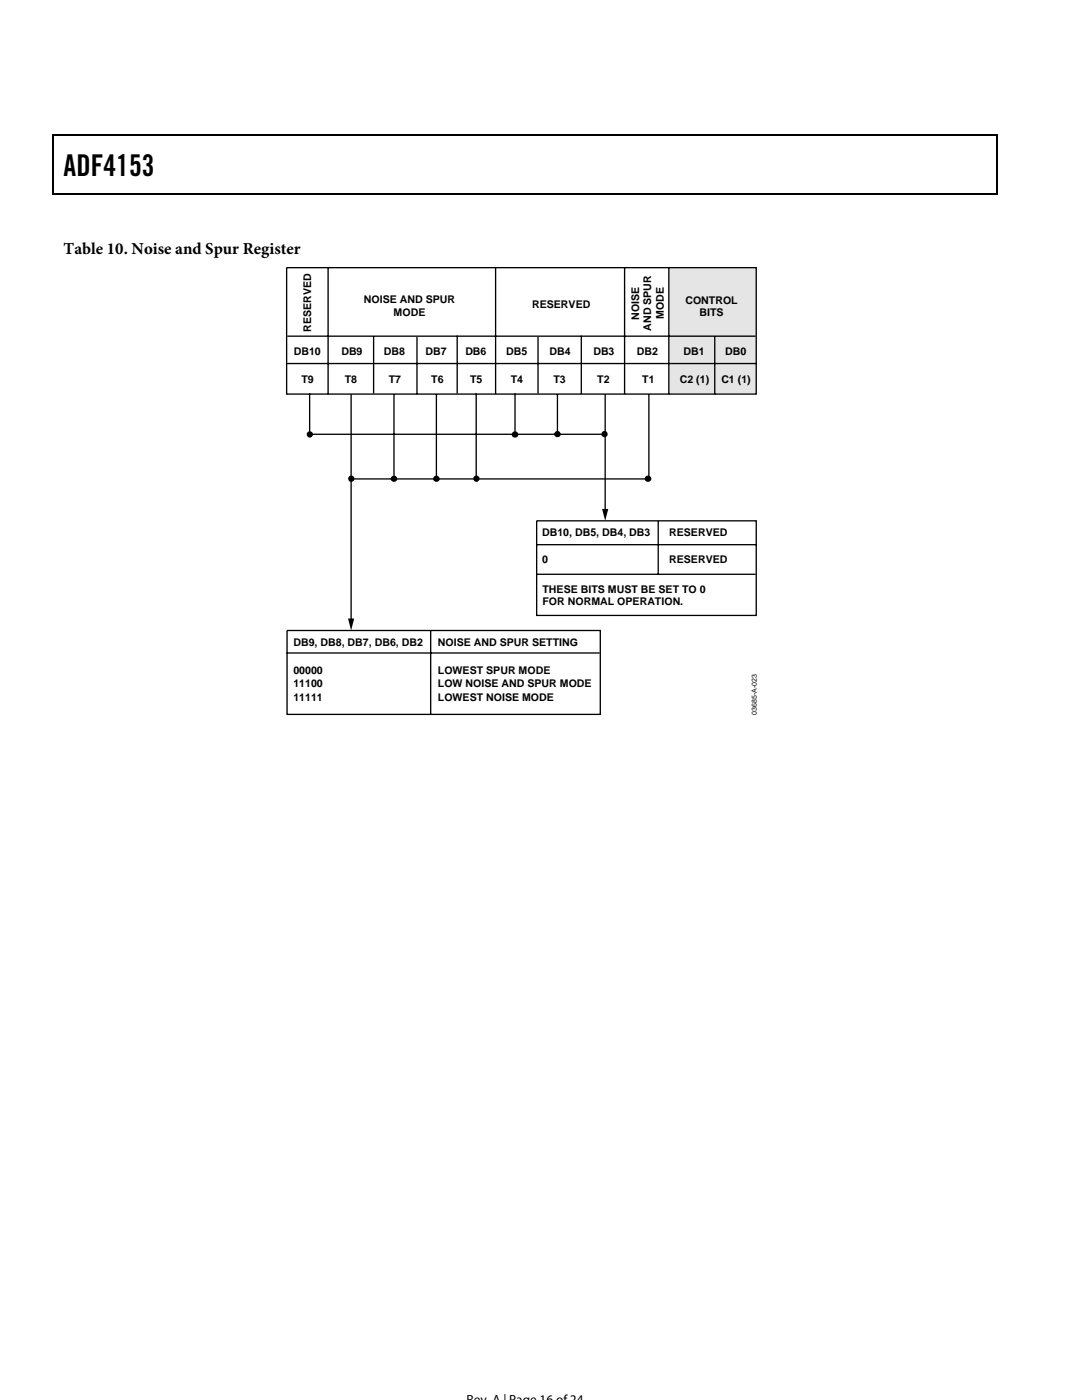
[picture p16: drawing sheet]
<svg xmlns="http://www.w3.org/2000/svg" width="216mm" height="279mm" viewBox="0 0 216 279" stroke-linecap="round" stroke-linejoin="round" font-family="sans-serif">
<defs><g id="words">
<text font-size="6" x="12.7" y="35.1">ADF4153</text>
<text font-size="3.3" x="12.7" y="50.7">Table 10. Noise and Spur Register</text>
<text font-size="2.6" x="93.1" y="280.2">Rev. A | Page 16 of 24</text>
<g font-size="2.1">
<text x="72.6" y="60.5">NOISE AND SPUR</text>
<text x="78.5" y="63">MODE</text>
<text x="106.2" y="61.4">RESERVED</text>
<text x="127.5" y="63.8" transform="rotate(-90 127.5 63.8)">NOISE</text>
<text x="132.4" y="63.7" transform="rotate(-90 132.4 63.7)">MODE</text>
<text x="136.8" y="60.6">CONTROL</text>
<text x="139.6" y="63">BITS</text>
<text x="58.6" y="70.8">DB10</text>
<text x="62.1" y="66.2" transform="rotate(-90 62.1 66.2)">RESERVED</text>
<text x="68.1" y="70.8">DB9</text>
<text x="76.6" y="70.8">DB8</text>
<text x="84.9" y="70.8">DB7</text>
<text x="92.9" y="70.8">DB6</text>
<text x="101" y="70.8">DB5</text>
<text x="109.6" y="70.8">DB4</text>
<text x="118.4" y="70.8">DB3</text>
<text x="127.1" y="70.8">DB2</text>
<text x="130" y="66" transform="rotate(-90 130 66)">AND SPUR</text>
<text x="136.4" y="70.8">DB1</text>
<text x="144.7" y="70.8">DB0</text>
<text x="60.1" y="76.4">T9</text>
<text x="68.8" y="76.4">T8</text>
<text x="77.6" y="76.4">T7</text>
<text x="86.1" y="76.4">T6</text>
<text x="93.8" y="76.4">T5</text>
<text x="101.9" y="76.4">T4</text>
<text x="110.4" y="76.4">T3</text>
<text x="119.2" y="76.4">T2</text>
<text x="128.1" y="76.4">T1</text>
<text x="135.6" y="76.4">C2 (1)</text>
<text x="143.9" y="76.4">C1 (1)</text>
<text x="108.2" y="107">DB10, DB5, DB4, DB3</text>
<text x="133.5" y="107">RESERVED</text>
<text x="108.2" y="112.5">0</text>
<text x="133.5" y="112.5">RESERVED</text>
<text x="108.2" y="118.3">THESE BITS MUST BE SET TO 0</text>
<text x="108.2" y="120.7">FOR NORMAL OPERATION.</text>
<text x="58.5" y="129">DB9, DB8, DB7, DB6, DB2</text>
<text x="87.4" y="129">NOISE AND SPUR SETTING</text>
<text x="58.5" y="134.4">00000</text>
<text x="58.5" y="137.1">11100</text>
<text x="87.4" y="134.4">LOWEST SPUR MODE</text>
<text x="87.4" y="137.1">LOW NOISE AND SPUR MODE</text>
<text x="58.5" y="140">11111</text>
<text x="87.4" y="140">LOWEST NOISE MODE</text>
</g>
<text font-size="1.4" x="151" y="142.6" transform="rotate(-90 151 142.6)">03685-A-023</text>
</g></defs>
<path d="M10.5 26.8h.3v1h-.3zM198.8 26.8h.2v1h-.2zM198.8 26.8h.2v.3h-.2zM198.8 38.5h.2v.3h-.2z" fill="#000"/>
<path d="M10.5 26.9h188.3M10.5 38.6h188.3M10.7 27.8v11M198.9 27.8v11" fill="none" stroke="#000" stroke-width=".25"/>
<path d="M133.5 53.4h17.2v25.1h-17.2z" fill="#e5e5e5"/>
<g fill="none" stroke="#000" stroke-width=".26">
<path d="M57.2 53.4h93.7v25.2h-93.7zM65.5 53.5v25.1M98.9 53.5v25.1M124.6 53.3v25.3M133.5 53.4v25.2M57.2 72.6h93.7M57.4 67.1h93.3M61.8 78.6v8M70.1 78.6v45.3M74.5 67.1v11.4M78.6 78.6v17.1M83.2 67.3v11.3"/>
<path d="M87.1 78.6v17.1M91.2 67v11.5M95 78.6v16.9M102.8 78.6v8M107.4 67.3v11.2M111.2 78.6v8.2M116 67v11.6M120.8 78.6v23.3M129.5 78.7v16.9M142.6 67.1v11.5M61.8 86.7h58.7M70.1 95.6h59.2"/>
<path d="M107 108.7h43.9M107.1 103.9h43.8v18.9h-43.8zM107.2 114.6h43.5M131.3 104v10.6M57.2 130.3h62.4M57.3 125.8h62.5v16.8h-62.5zM85.9 125.9v16.6"/>
<circle cx="61.8" cy="86.7" r=".5"/>
<circle cx="70.1" cy="95.5" r=".5"/>
<circle cx="78.6" cy="95.5" r=".5"/>
<circle cx="87.1" cy="95.5" r=".51"/>
<circle cx="95.1" cy="95.5" r=".49"/>
<circle cx="102.8" cy="86.7" r=".51"/>
<circle cx="111.3" cy="86.6" r=".5"/>
<circle cx="120.6" cy="86.6" r=".49"/>
<circle cx="129.3" cy="95.5" r=".51"/>
</g>
<g fill="#000">
<circle cx="61.8" cy="86.7" r=".5"/>
<circle cx="70.1" cy="95.5" r=".5"/>
<circle cx="78.6" cy="95.5" r=".5"/>
<circle cx="87.1" cy="95.5" r=".51"/>
<circle cx="95.1" cy="95.5" r=".49"/>
<circle cx="102.8" cy="86.7" r=".51"/>
<circle cx="111.3" cy="86.6" r=".5"/>
<circle cx="120.6" cy="86.6" r=".49"/>
<circle cx="129.3" cy="95.5" r=".51"/>
</g>
<path d="M120.1 101.6h1.3l-.6 2.3zM69.4 123.4h1.3l-.6 2.4z" fill="#000"/>
<use href="#words"/>
</svg>
